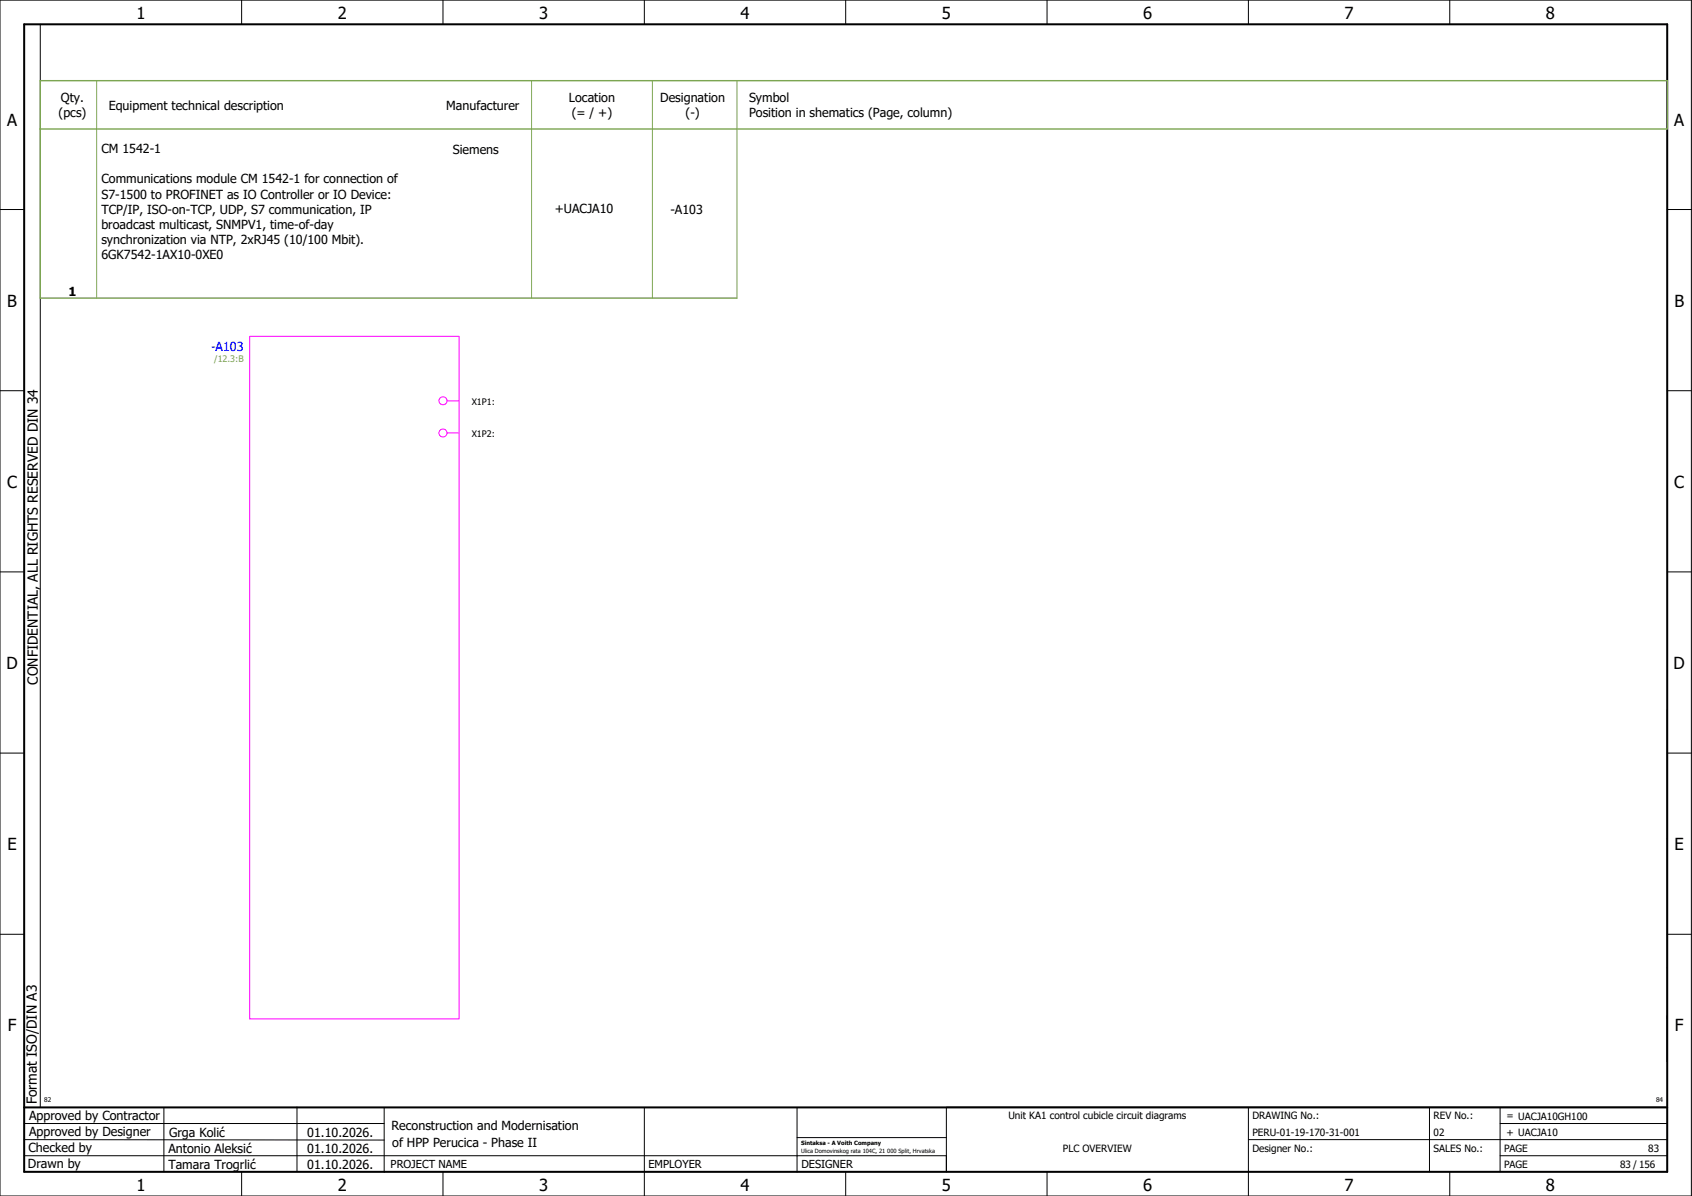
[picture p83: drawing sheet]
<svg xmlns="http://www.w3.org/2000/svg" width="420mm" height="297mm" viewBox="0 0 420 297" stroke-linecap="round" stroke-linejoin="round" font-family="sans-serif">
<defs><g id="words">
<g font-size="4.1">
<text x="33.9" y="4.7">1</text>
<text x="83.9" y="4.7">2</text>
<text x="133.9" y="4.7">3</text>
<text x="183.9" y="4.7">4</text>
<text x="233.9" y="4.7">5</text>
<text x="283.9" y="4.7">6</text>
<text x="333.9" y="4.7">7</text>
<text x="383.9" y="4.7">8</text>
<text x="1.8" y="31.2">A</text>
<text x="415.8" y="31.2">A</text>
<text x="1.8" y="76.2">B</text>
<text x="415.8" y="76.2">B</text>
<text x="1.8" y="121.2">C</text>
<text x="415.8" y="121.2">C</text>
<text x="1.6" y="166.2">D</text>
<text x="415.6" y="166.2">D</text>
<text x="1.8" y="211.2">E</text>
<text x="415.8" y="211.2">E</text>
<text x="1.9" y="256.2">F</text>
<text x="415.9" y="256.2">F</text>
<text x="33.9" y="295.7">1</text>
<text x="83.9" y="295.7">2</text>
<text x="133.9" y="295.7">3</text>
<text x="183.9" y="295.7">4</text>
<text x="233.9" y="295.7">5</text>
<text x="283.9" y="295.7">6</text>
<text x="333.9" y="295.7">7</text>
<text x="383.9" y="295.7">8</text>
</g>
<g font-size="3.4">
<text x="9.4" y="170" transform="rotate(-90 9.4 170)">CONFIDENTIAL, ALL RIGHTS RESERVED DIN 34</text>
<text x="9.2" y="274.3" transform="rotate(-90 9.2 274.3)">Format ISO/DIN A3</text>
</g>
<g font-size="3.1">
<text x="14.5" y="29.1">(pcs)</text>
<text x="15.1" y="25.4">Qty.</text>
<text x="27" y="27.3">Equipment technical description</text>
<text x="110.8" y="27.3">Manufacturer</text>
<text x="141.3" y="25.4">Location</text>
<text x="142" y="29.1">(= / +)</text>
<text x="164" y="25.4">Designation</text>
<text x="170.2" y="29.1">(-)</text>
<text x="186" y="25.4">Symbol</text>
<text x="186" y="29.1">Position in shematics (Page, column)</text>
<text x="25.2" y="38.1">CM 1542-1</text>
<text x="112.4" y="38.2">Siemens</text>
<text x="25.2" y="45.6">Communications module CM 1542-1 for connection of</text>
<text x="25.2" y="49.3">S7-1500 to PROFINET as IO Controller or IO Device:</text>
<text x="25.2" y="53.1">TCP/IP, ISO-on-TCP, UDP, S7 communication, IP</text>
<text x="137.8" y="52.9">+UACJA10</text>
<text x="166.5" y="53.2">-A103</text>
<text x="25.2" y="56.8">broadcast multicast, SNMPV1, time-of-day</text>
<text x="25.2" y="60.6">synchronization via NTP, 2xRJ45 (10/100 Mbit).</text>
<text x="25.2" y="64.3">6GK7542-1AX10-0XE0</text>
<text x="17" y="73.4">1</text>
<text x="7.2" y="278.1">Approved by Contractor</text>
<text x="97.2" y="280.5">Reconstruction and Modernisation</text>
<text x="7.1" y="286.1">Checked by</text>
<text x="7.2" y="282.1">Approved by Designer</text>
<text x="41.8" y="286.2">Antonio Aleksić</text>
<text x="42" y="282.3">Grga Kolić</text>
<text x="76.3" y="282.3">01.10.2026.</text>
<text x="76.3" y="286.3">01.10.2026.</text>
<text x="97.4" y="284.8">of HPP Perucica - Phase II</text>
<text x="6.9" y="290">Drawn by</text>
<text x="41.8" y="290.3">Tamara Trogrlić</text>
<text x="76.3" y="290.3">01.10.2026.</text>
</g>
<text font-size="3.1" fill="#00f" x="52.4" y="87.1">-A103</text>
<g font-size="2.7">
<text x="97" y="290.1">PROJECT NAME</text>
<text x="161" y="290.1">EMPLOYER</text>
<text x="199" y="290.1">DESIGNER</text>
</g>
<g font-size="2.5">
<text x="250.4" y="278">Unit KA1 control cubicle circuit diagrams</text>
<text x="311" y="278">DRAWING No.:</text>
<text x="356" y="278">REV No.:</text>
<text x="374.1" y="278">= UACJA10GH100</text>
<text x="264" y="286">PLC OVERVIEW</text>
<text x="311" y="286">Designer No.:</text>
<text x="311" y="282">PERU-01-19-170-31-001</text>
<text x="356" y="286">SALES No.:</text>
<text x="356" y="282">02</text>
<text x="373.5" y="286">PAGE</text>
<text x="374.1" y="282.1">+ UACJA10</text>
<text x="409.3" y="286">83</text>
<text x="373.5" y="290">PAGE</text>
<text x="402.3" y="290">83 / 156</text>
</g>
<text font-size="2.2" fill="#7ca552" x="53.2" y="90">/12.3:B</text>
<g font-size="2.2">
<text x="117.1" y="100.5">X1P1:</text>
<text x="117.1" y="108.5">X1P2:</text>
</g>
<g font-size="1.6">
<text x="11" y="273.7">82</text>
<text x="411.2" y="273.7">84</text>
</g>
<g font-size="1.4">
<text x="198.9" y="284.4">Sintaksa - A Voith Company</text>
<text x="198.9" y="286.4">Ulica Domovinskog rata 104C, 21 000 Split, Hrvatska</text>
</g>
</g></defs>
<g fill="none" stroke="#000" stroke-width=".25">
<path d="M0 0h420v297h-420zM10 6v269M60 0v6M110 0v6M160 0v6M210 0v6M260 0v6M310 0v6M360 0v6M0 52h6M414 52h6M0 97h6"/>
<path d="M414 97h6M0 142h6M414 142h6M414 176.3v87.4M0 187h6M414 187h6M0 232h6M414 232h6M6 279h89.4M40.7 275v16M73.7 274.9v16M95.4 275.1v16"/>
<path d="M160 275v22M197.9 275.1v16M310 275v22M355 275v16M372.5 279h41.5M372.5 275v16M414 275h-179v16M6 283l89.4 .1M6 287h229M60 291v6M110 291v6M197.9 282.5h37.1"/>
<path d="M210 291v6M260 291v6M310 283h104M360 291v6M372.5 287h41.5"/>
</g>
<path d="M6 6h408v285h-408zM6 275h408" fill="none" stroke="#000" stroke-width=".5"/>
<path d="M24 20v54M132 20v54M162 20v54M183 20v54" fill="none" stroke="#7ca552" stroke-width=".25"/>
<path d="M10 32h404v-12h-404v54h173" fill="none" stroke="#7ca552" stroke-width=".35"/>
<g fill="none" stroke="#f0f" stroke-width=".25">
<path d="M62 83.5h52v169.5h-52zM111 99.5h3M111 107.5h3"/>
<circle cx="110" cy="99.5" r="1"/>
<circle cx="110" cy="107.5" r="1"/>
</g>
<use href="#words"/>
</svg>
